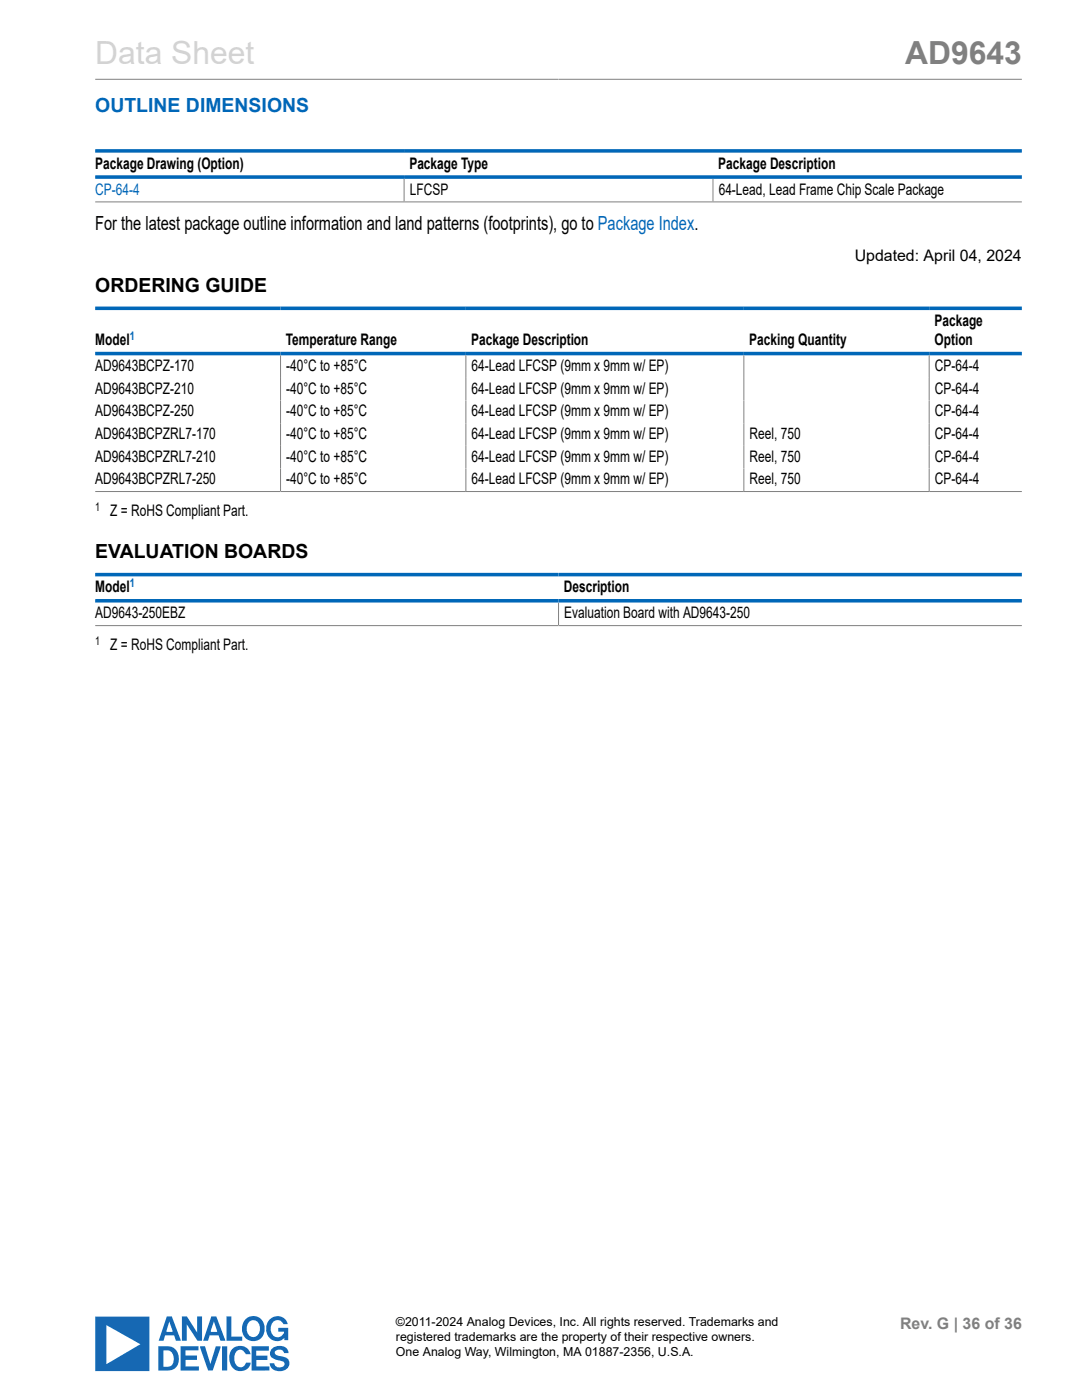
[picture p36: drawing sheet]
<svg xmlns="http://www.w3.org/2000/svg" width="216mm" height="279mm" viewBox="0 0 216 279" stroke-linecap="round" stroke-linejoin="round" font-family="sans-serif">
<defs><g id="words">
<text font-size="6.3" fill="#d3d3d3" x="19" y="12.7">Data Sheet</text>
<text font-size="6.3" fill="#808080" x="180.6" y="12.7">AD9643</text>
<text font-size="3.9" fill="#0067b8" x="19" y="22.3">OUTLINE DIMENSIONS</text>
<g font-size="3.9">
<text x="19" y="45.9">For the latest package outline information and land patterns (footprints), go to Package Index.</text>
<text x="19" y="58.2">ORDERING GUIDE</text>
<text x="19" y="111.4">EVALUATION BOARDS</text>
</g>
<g font-size="3.2">
<text x="19" y="33.6">Package Drawing (Option)</text>
<text x="81.7" y="33.6">Package Type</text>
<text x="143.3" y="33.6">Package Description</text>
<text x="81.8" y="38.9">LFCSP</text>
<text x="143.4" y="38.9">64-Lead, Lead Frame Chip Scale Package</text>
<text x="170.5" y="52">Updated: April 04, 2024</text>
<text x="186.5" y="65.1">Package</text>
<text x="19" y="68.9">Model</text>
<text x="57" y="68.9">Temperature Range</text>
<text x="94" y="68.9">Package Description</text>
<text x="149.5" y="68.9">Packing Quantity</text>
<text x="186.5" y="68.9">Option</text>
<text x="19" y="74.1">AD9643BCPZ-170</text>
<text x="57.1" y="74.1">-40°C to +85°C</text>
<text x="94.1" y="74.1">64-Lead LFCSP (9mm x 9mm w/ EP)</text>
<text x="186.6" y="74.1">CP-64-4</text>
<text x="19" y="78.6">AD9643BCPZ-210</text>
<text x="19" y="83.1">AD9643BCPZ-250</text>
<text x="57.1" y="78.6">-40°C to +85°C</text>
<text x="57.1" y="83.1">-40°C to +85°C</text>
<text x="94.1" y="78.6">64-Lead LFCSP (9mm x 9mm w/ EP)</text>
<text x="94.1" y="83.1">64-Lead LFCSP (9mm x 9mm w/ EP)</text>
<text x="186.6" y="78.6">CP-64-4</text>
<text x="186.6" y="83.1">CP-64-4</text>
<text x="19" y="87.6">AD9643BCPZRL7-170</text>
<text x="57.1" y="87.6">-40°C to +85°C</text>
<text x="94.1" y="87.6">64-Lead LFCSP (9mm x 9mm w/ EP)</text>
<text x="149.6" y="87.6">Reel, 750</text>
<text x="186.6" y="87.6">CP-64-4</text>
<text x="19" y="92.2">AD9643BCPZRL7-210</text>
<text x="57.1" y="92.2">-40°C to +85°C</text>
<text x="94.1" y="92.2">64-Lead LFCSP (9mm x 9mm w/ EP)</text>
<text x="149.6" y="92.2">Reel, 750</text>
<text x="186.6" y="92.2">CP-64-4</text>
<text x="19" y="96.7">AD9643BCPZRL7-250</text>
<text x="57.1" y="96.7">-40°C to +85°C</text>
<text x="94.1" y="96.7">64-Lead LFCSP (9mm x 9mm w/ EP)</text>
<text x="149.6" y="96.7">Reel, 750</text>
<text x="186.6" y="96.7">CP-64-4</text>
<text x="22" y="103">Z = RoHS Compliant Part.</text>
<text x="19" y="118.2">Model</text>
<text x="112.5" y="118.2">Description</text>
<text x="19" y="123.4">AD9643-250EBZ</text>
<text x="112.6" y="123.4">Evaluation Board with AD9643-250</text>
<text x="22" y="129.8">Z = RoHS Compliant Part.</text>
</g>
<text font-size="3.2" fill="#0067b8" x="19" y="38.9">CP-64-4</text>
<text font-size="3.2" fill="#808080" x="179.6" y="265.2">Rev. G | 36 of 36</text>
<g font-size="2.5">
<text x="79" y="264.6">©2011-2024 Analog Devices, Inc. All rights reserved. Trademarks and</text>
<text x="79" y="267.6">registered trademarks are the property of their respective owners.</text>
<text x="79" y="270.5">One Analog Way, Wilmington, MA 01887-2356, U.S.A.</text>
</g>
<g font-size="2.4" fill="#0067b8">
<text x="25.9" y="67.8">1</text>
<text x="25.9" y="117.1">1</text>
</g>
<g font-size="2.4">
<text x="19" y="102">1</text>
<text x="19" y="128.7">1</text>
</g>
</g></defs>
<path d="M19 15.8h184.9" fill="none" stroke="#808080" stroke-width=".2"/>
<path d="M19 262.8h10.8v10.8h-10.8zM21.2 264.5v7.8l6.8-4zM31.6 268.7a3.8 3.8 0 0 1 3.3 .5 2.69 2.69 0 0 1-.3 4.1l-1.1 .2h-1.9zM33.3 262.7h1l1.8 4.9h-1l-.4-1.1h-1.7l-.4 1.1h-.9zM32.6 269.5v3.3a1.65 1.65 0 0 0 1.8-.6 1.65 1.65 0 0 0 .1-1.9 1.49 1.49 0 0 0-1.9-.8zM33.8 263.7l-.6 2.1h1.2zM36 268.7h3.6v.8h-2.6v1h2.3v.9h-2.3v1.3h2.7v.8h-3.7zM36.3 262.7h1l2 3.3v-3.3h1v4.9h-.9l-2.1-3.3v3.3h-1zM39.9 268.7h1l1.1 3.5 1.1-3.5h.9l-1.6 4.8h-.9zM42.2 262.7h1l1.8 4.9h-1l-.4-1.1h-1.8l-.3 1.1h-1zM42.7 263.7l-.6 2.1h1.2zM44.3 268.7h1v4.8h-1zM45.2 262.7h1v4.1h2.1v.8h-3.1zM46.5 269.1a2.15 2.15 0 0 1 3.5 1.2h-.9a1.14 1.14 0 0 0-1.2-.9 1.14 1.14 0 0 0-1.1 1 2.18 2.18 0 0 0 .7 2.3 1.08 1.08 0 0 0 1.6-.7h.9a2.12 2.12 0 0 1-2.1 1.7 2.12 2.12 0 0 1-2-1.8 2.8 2.8 0 0 1 .6-2.8zM49.2 263.1a2.35 2.35 0 0 1 2.8 .1 2.35 2.35 0 0 1 .7 2.7 2.29 2.29 0 0 1-2.7 1.7 2.29 2.29 0 0 1-1.7-2.8l.5-1.3zM49.6 264a1.79 1.79 0 0 0 .9 2.8 1.73 1.73 0 0 0 1.4-1.6 1.73 1.73 0 0 0-1.3-1.7l-.6 .1zM50.2 268.7h3.4v.9h-2.5v1h2.3v.8h-2.3v1.3h2.7v.8h-3.6zM53.9 263.2a2.07 2.07 0 0 1 3.5 1.1h-.8a1.32 1.32 0 0 0-1.6-.8 1.32 1.32 0 0 0-1 1.4 1.47 1.47 0 0 0 .5 1.6 1.47 1.47 0 0 0 1.7 .1l.4-.5 .1-.3h-1.2v-.8h2v2.5h-.8v-.5a2.13 2.13 0 0 1-2.5 .4 2.13 2.13 0 0 1-1.1-2.2l.4-1.4zM54.4 269.1a1.9 1.9 0 0 1 3.2 .9h-.9a.99 .99 0 0 0-.9-.7 .99 .99 0 0 0-1 .6 .85 .85 0 0 0 1 .7 1.63 1.63 0 0 1 1.9 1.9 2.13 2.13 0 0 1-3.8 0l-.1-.4h.9a1.06 1.06 0 0 0 1 .9 1.06 1.06 0 0 0 1.1-.8 .93 .93 0 0 0-1-.7l-.4-.1a1.4 1.4 0 0 1-1.3-2z" fill="#1668b3"/>
<path d="M19 30.1h184.9M19 35.3h184.9M19 61.5h184.9M19 70.6h184.9M19 114.7h184.9M19 119.9h184.9" fill="none" stroke="#0067b8" stroke-width=".71"/>
<path d="M80.6 35.7v4.5M142.3 35.7v4.5M19 40.3h184.9M56 70.9v27.1M93 70.9v27.1M148.4 70.9v27.1M185.4 70.9v27.1M19 98.1h184.9M19 124.9h184.9M111.5 120.3v4.5" fill="none" stroke="#808080" stroke-width=".2"/>
<use href="#words"/>
</svg>
